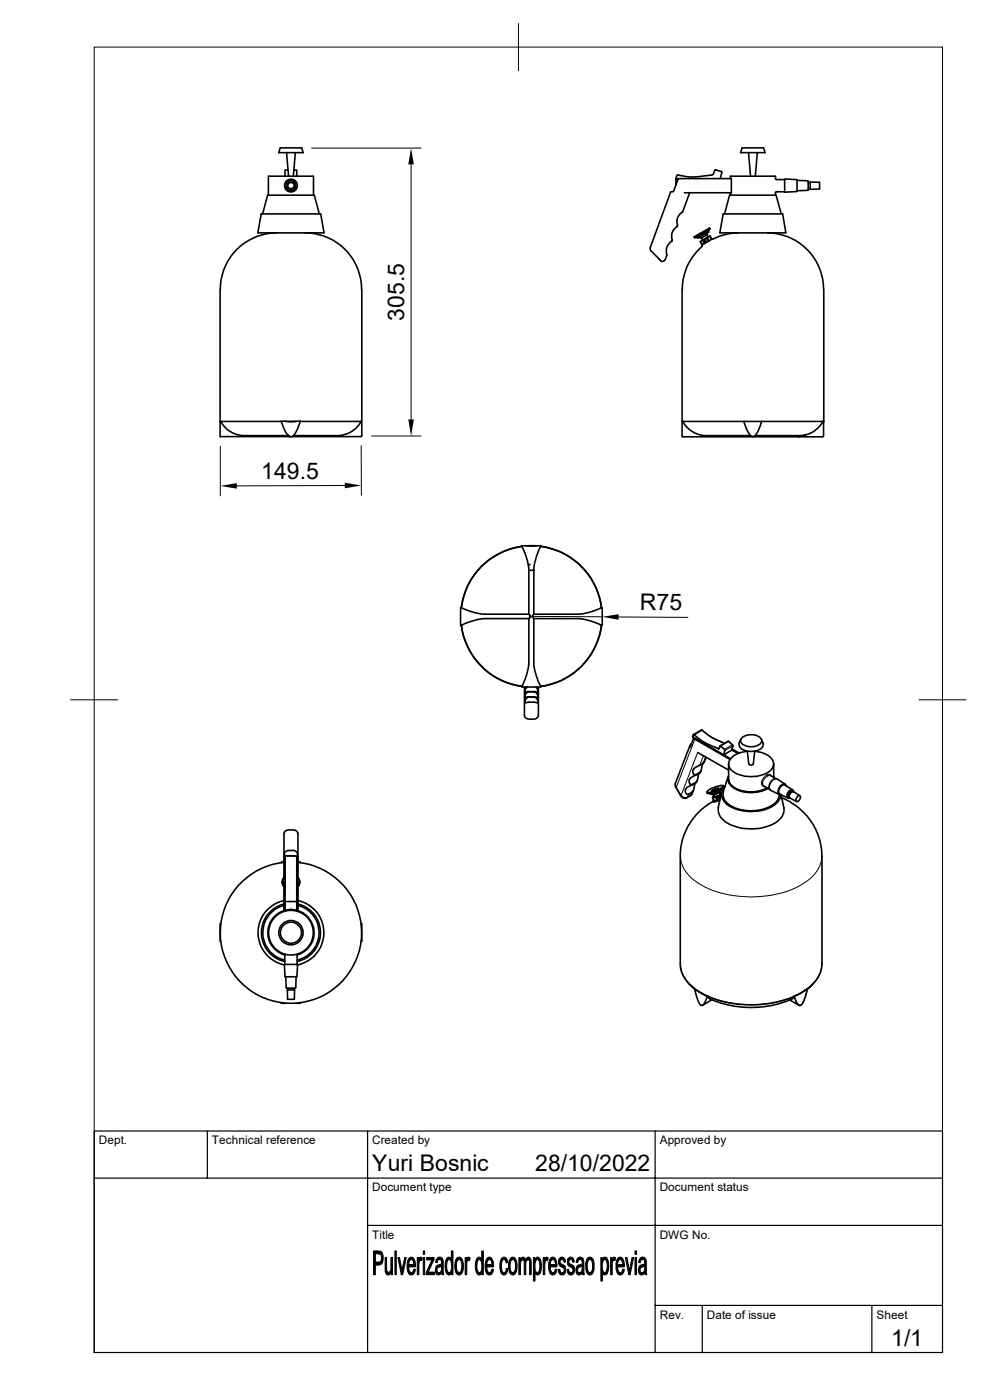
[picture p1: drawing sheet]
<svg xmlns="http://www.w3.org/2000/svg" width="210mm" height="297mm" viewBox="0 0 210 297" stroke-linecap="round" stroke-linejoin="round" font-family="sans-serif">
<defs><g id="words">
<g font-size="4.9">
<text x="85.7" y="68.1" transform="rotate(-90 85.7 68.1)">305.5</text>
<text x="55.4" y="101.6">149.5</text>
<text x="135.8" y="129.5">R75</text>
<text x="79" y="248.5">Yuri Bosnic</text>
<text x="113.5" y="248.5">28/10/2022</text>
<text x="189.1" y="285.6">1/1</text>
</g>
<g font-size="2.5">
<text x="21" y="242.7">Dept.</text>
<text x="45" y="242.7">Technical reference</text>
<text x="78.9" y="242.7">Created by</text>
<text x="140" y="242.7">Approved by</text>
<text x="79" y="252.8">Document type</text>
<text x="139.9" y="252.8">Document status</text>
<text x="79" y="262.8">Title</text>
<text x="139.9" y="262.8">DWG No.</text>
<text x="140" y="279.7">Rev.</text>
<text x="149.9" y="279.7">Date of issue</text>
<text x="186" y="279.7">Sheet</text>
</g>
</g></defs>
<g fill="none" stroke="#000" stroke-width=".34">
<path d="M59.4 31.4h4.6l.3 1h-5.2zM60.8 32.4l.4 5M61.1 36.1l-.6 .1v1.2M62.4 36.1l.5 .1v1.2v-.2M62.7 32.4l-.5 5M143.4 37.9h.1M143.4 37.9v1.4M143.4 37.9h.5M151.1 37.1l-2.2 .3a11.1 11.1 0 0 1-5.1-.3l-.2 .2-.2 .6M151.3 36.9l-.2 .2M151.3 36.9l.4-.8 1.3 .3 .1 .2-.3 1.3M154.9 37.9v-.5h9.6l.1 .7h1.9"/>
<path d="M157.4 31.4h4.6l.3 1h-5.2zM158.8 32.4l.4 5M160.7 32.4l-.5 5M166.5 38.1v2.6M166.6 38l-.1 .1M166.6 38l2.4 .1M169 38.1v.1M169.1 38.2v2.4M169.1 38.3l2.3 .1M171.4 38.4v2l-2.3 .1M171.4 38.7h.5M171.9 38.7v1.4h-.5"/>
<path d="M171.9 38.7h2v1.4l-1.9 .1M55.4 45.4h12.6l.7 4h-14zM55.7 45.4l1.1-4h9.9l1 4M56.9 41.4v-4h9.6v4M58.7 49.4a12 12 0 0 0-12 12M64.7 49.4a12 12 0 0 1 12 12M145.2 40.9h10v-3h-11.3l-.9 2.4a.45 .45 0 0 1-.2 .4 .45 .45 0 0 1-.5 0l-4.4 11.9 .2 .7 1.9 1.9a.57 .57 0 0 0 .6 .3 .57 .57 0 0 0 .5-.4M146.3 40.9l-1.5 4-.6 .6-.5 .7-.1 .7 .1 1.1-.7 .6-.4 .6-.1 1.6a.46 .46 0 0 1-.3 .6l-.8 1.1v1.1l.1 .5-.4 1M147.2 50.2l3.3-1.9 .1 .3-2.9 1.7-.3 .2zM148.8 50.5l.3 .5-.5 .2M148.9 52v.2M149 52.2a11.9 11.9 0 0 0-4.3 9.2"/>
<path d="M149.2 50.9l-.1 .1 .3 .6M149.4 50.8l-.2 .1 .4 .7M149.9 50.5l-.4 .2M149.9 49.5l.2 .3-1.2 .7h-.2l-.2-.3M150 49.8l.2 .5M150 50.4l-.1 .1 .4 .7M150.2 49l.1 .3-2.1 1.2-.2-.2M150.3 48.8l.1 .1-1.3 .8-1.4 .7v-.1M150.5 50.1l.5 .7-.6 .3-.5 .3-.4-.7-.1 .1 .3 .7-.7 .4-.5-.7 .5 .8M150.5 50.1l.5 .7 .3-.1M150.5 50.1l-.5 .3 .4 .7M153.4 45.4h12.6l.7 4h-14z"/>
<path d="M153.7 45.4l1.1-4h9.8l1.1 4M154.9 40.9v.5M156.7 49.4l-1.8 .1-1.8 .5-1.8 .7M162.7 49.4a12 12 0 0 1 12 12M164.7 40.7h1.8M164.7 40.7l-.2 .1v.6M169 40.6l-2.5 .1M171.9 40l.1 .1M46.7 61.4v28M76.8 61.4v28M144.7 61.4v28M174.8 61.4l-.1 28"/>
<path d="M46.7 89.4h.2a5.9 5.9 0 0 0 6 3h8.3M46.7 89.4v3.2h14.8M46.8 89.4h12.8M61 89.4h1.5M61.1 92.3l.3 .3M61.9 92.6h14.7M63.7 89.4a7.2 7.2 0 0 1-1.5 3.1 .98 .98 0 0 1-1.5-.7l-1.1-2.4h2.9M76.6 89.4a5.9 5.9 0 0 1-6 3h-8.4M76.6 89.4h.2v3.1M76.6 89.4h-14.1M76.6 89.4h.1M76.7 92.5l-.1 .1"/>
<path d="M144.9 89.4a5.9 5.9 0 0 0 6 3h8.4M158 89.4h-13.3v3.1l29.9 .2 .1-.2M161.6 89.4h-3.8l.9 2.4a.9 .9 0 0 0 1.4 .7l.9-1.3 .6-1.8h13M169.5 92.6v.1M170.7 92.3v.3M174.6 89.4h.1v3.1M174.6 89.4h.1M174.6 89.4a5.7 5.7 0 0 1-5.6 3h-8.9M110.7 115.9h.1M110.7 115.9a15 15 0 0 0-12.8 13M110.7 115.9l.7 1.6 .8 3v9.8M111.6 115.8h2.2"/>
<path d="M112 115.8h1.5M112.1 119.8h.3M114.7 115.9a15 15 0 0 1 12.9 13M114.7 115.9v-.1h-4v.1M114.7 115.9l-1 2.5-.5 2.6M97.9 128.9l1.8 .8 2.7 .6h9.8M97.9 132.7a15.1 15.1 0 0 0 12.8 12.9M97.9 128.9h-.2v3.8h.2M112.2 131.2h-9.6l-2.4 .5-2.3 1M112.2 131.2v9.7l-.5 2.4-1 2.3M112.2 130.3v.1a.44 .44 0 0 1 .3 .4 .44 .44 0 0 1-.3 .4M112.4 121h.8"/>
<path d="M113.2 131.2h9.7l2.4 .5 2.3 1M113.2 131.2v9.9l.6 2.4 .9 2.1M113.2 121v9.3M113.2 121h.1M113.2 130.3v.1a.45 .45 0 0 0-.3 .4 .45 .45 0 0 0 .3 .4M127.6 128.9l.2 .1v3.6l-.2 .1M127.6 128.9l-2.5 1-2.1 .4h-9.8M127.6 132.7a14.9 14.9 0 0 1-12.9 12.9M127.6 128.9h.1M110.7 145.6v.2h4v-.2M110.7 145.6h.1M111.3 145.8v5.8a1 1 0 0 0 .9 1h1a.94 .94 0 0 0 1-1v-5.8"/>
<path d="M111.8 145.8a.67 .67 0 0 0-.3 1.1l.7-.2M112.2 147.9a.98 .98 0 0 0-.8 1.2l2.3-.1a.27 .27 0 0 0 .3 .1 .27 .27 0 0 0 .1-.3l-.2-.6-.7-.3M112.2 146.8l-.4 .1-.4 .6a.28 .28 0 0 0 0 .5 .28 .28 0 0 0 .4-.1h.4M112.2 147.9h1M112.2 146.7h1M113.2 146.8l.5 .1 .3 .5a.31 .31 0 0 1 .1 .5 .31 .31 0 0 1-.5 0h-.4M113.7 145.8a.67 .67 0 0 1 .3 1.1l-.8-.2M114.7 145.6h.1M146.4 158.1l-3.2 8.3 .1 .6 1.1 1.8a1 1 0 0 0 1.3 .4l1-.5 .4-1.1M146.4 158.5l.8-1.9 7.7 4.4M146.6 157.8v.1M146.7 157.9l-.3 .2v.4"/>
<path d="M147 156.4l.3 .2M147 156.4l.1-.6 1.7-.9h.2a12.4 12.4 0 0 0 4.7 2.8M147.2 156.5l.2 .3M147.3 156.5l6.2 3.6M147.4 156.8l7.4 4.3M148 159.6l6.6 3.8M152.5 158.8l.3-.6 1.8-.9 .9 .9-.3 .9 1.3 .7M152.6 158.7h.1M155.2 159.2l-1.6 .9M156.7 159.7l-1.4-.7 1.3 .8M157.1 156.8a1.44 1.44 0 0 0-.2 1.6 3.5 3.5 0 0 0 4.9 0 1.44 1.44 0 0 0-.3-1.6M157.5 156.4a3.2 3.2 0 0 1 3.9 .2 .9 .9 0 0 1-.6 1.5 2.89 2.89 0 0 1-3.7-.7 .9 .9 0 0 1 .4-1z"/>
<path d="M158.4 159.4a4.2 4.2 0 0 0-3.8 2.4 2.52 2.52 0 0 0 2.2 2.5 6.8 6.8 0 0 0 6.9-1.1 1.87 1.87 0 0 0-.6-2.8l-1.6-.8-1.2-.2M158.5 159.4l.3 2.7M160.1 159.4l-.3 2.7a.55 .55 0 0 1-.9 0M145.6 167.2l2-1.1-.7 1.9-.8 .5a.72 .72 0 0 1-.7-.5 .72 .72 0 0 1 .2-.8zM147.9 165.6l-.3 .5M148.7 163.5l-.2 .5-2.1 1.2a.69 .69 0 0 0-.2 .8 .69 .69 0 0 0 .7 .4l1-.7 .5-1.7M149.8 160.7l-.5 1.1-2.1 1.3a.71 .71 0 0 0-.2 .8 .71 .71 0 0 0 .7 .4l.9-.6 .6-1.8M149.9 168.1l.1 .2M150.1 167.9a4.9 4.9 0 0 1 3.3-1.2 5 5 0 0 1-3.5 1.4zM151 167.8l.9-.5 .5-.1a1.15 1.15 0 0 1-1.1 .6zM151.1 169.2h.1M151.2 169.2l.2 .8"/>
<path d="M151.3 168.9l.2 .1-.3 .2M151.3 168.9l.1 .2M151.3 170l-.5 .3a13.3 13.3 0 0 0-6.5 11.4v22.8a7.2 7.2 0 0 0 3.7 5.7l1.6 .9M151.3 169.9l.1 .1M151.3 169.9v.2M151.3 169.9h.1M151.4 169.8l-.1 .1M151.4 170h.1M151.5 168.8l-.2 .1M151.8 169.1l-.5 .1 .2 .8 1.2-.3-.3-.7h-.4l.3 .7h.4M152 169l-.2 .1 .3 .7 .2-.1M152.1 169.8l-.6 .2"/>
<path d="M152.4 171.3a3.5 3.5 0 0 0 2.5 3.7 11 11 0 0 0 9.9-.7l.5-.4a2.85 2.85 0 0 0 1-2.6M152.5 168.9l-.2 .1M152.7 168.1l.1 .4-.6 .4-.6 .1-.2-.4M152.7 167.9a1.53 1.53 0 0 1-1.4 .7v-.2M152.7 168.7l-.2 .2 .3 .6M152.8 168.6l.1 .4M152.8 168.4h.2M153 168.6h-.2l.1 .3M153.1 167.4v.1M153.1 167.5l-1.1 .7-.9 .3-.4-.1M153.1 168.1l-.7 3.3M153.2 167.3l-.2 .1a4.7 4.7 0 0 1-2.5 .9"/>
<path d="M153.4 166.7l.1 .2a5 5 0 0 1-3.5 1.4M153.5 160.1h.1M153.5 160.1l1.4 .9M153.5 167.9a2.67 2.67 0 0 0 1.8 3.2 8.9 8.9 0 0 0 9.2-.8 2.59 2.59 0 0 0 .8-1.7M153.8 166.8a2.54 2.54 0 0 0 .8 4.1 9.6 9.6 0 0 0 9.9-.3l.4-.3a2.3 2.3 0 0 0 .7-1.7M154.5 164.8l-1.1 3.1M154.6 162.1v3.2a3.3 3.3 0 0 0 3 2.6 8 8 0 0 0 5.3-.7M154.6 164.6a2.08 2.08 0 0 0 1.4 2.7 7.6 7.6 0 0 0 6.9 0M162.1 166.8l1.1 .6M163.4 164.5l1.1 .7M164.1 164.6l.1 .4M164.1 162.1v2.8"/>
<path d="M164.2 164.8l.1 .2M165.8 169.2l1.8 .9 2.1 1.6a13.4 13.4 0 0 1 4.7 10v22.8a6.7 6.7 0 0 1-3.1 5.3M166.8 166.7l-.2-.3-1.8-1.2h-.4l-.8 .5-.4 1.1v.5l.2 .3 2 1h.3l.6 2.8M168.1 167.9a.71 .71 0 0 0-.8 .4 .71 .71 0 0 0 .2 .9M168.3 167.9l-.2-.3-1.6-1.1a1.27 1.27 0 0 0-1.1 1.9l1.7 .9h.5M169.2 169l.3-.2a.73 .73 0 0 1 .2 .8 .73 .73 0 0 1-.7 .4l-.1-.5zM169.7 168.8l-1.3-.8a.83 .83 0 0 0-.8 .4 .83 .83 0 0 0 0 .9l1.4 .8M46.8 196h-.1v3.7h.1M59.9 187.1v.6l.3 .4M60.2 186.1a1.43 1.43 0 0 0 0 1.9M60.2 193.3v-16.3a1 1 0 0 1 1-.9h1a.94 .94 0 0 1 1 .9v16.3M60.2 183a15 15 0 0 0-11.2 22.8 15 15 0 0 0 25.4 0 15 15 0 0 0-11.2-22.8"/>
<path d="M60.2 182.9h-.5v.1M60.2 193.2a4.9 4.9 0 0 0-3.4 4.8 4.9 4.9 0 0 0 3.6 4.6M60.2 192.1a6 6 0 0 0-4.4 5.9 6 6 0 0 0 4.6 5.7M60.2 191.8a6.3 6.3 0 0 0-4.7 6.2 6.3 6.3 0 0 0 4.9 6M60.2 191.1a7 7 0 0 0-5.5 6.8 7 7 0 0 0 5.6 6.8M60.3 182.1l-.1 .4M60.4 181l.6-.5 1.2-.1a.9 .9 0 0 1 .9 .8v12l-1.5-.2-1.3 .2v-12.2M60.5 191.2v-9.5l2.4-.1v11.6l-.9-.2-1.5 .2v-2M60.5 191.2h2.4M61 181.6h.1M62.4 181.6h.1M63.1 182.1l.1 .4"/>
<path d="M63.2 182.9h.5v.1M63.2 191.1a7 7 0 0 1 5.5 6.8 7 7 0 0 1-5.6 6.8M63.2 186.1a1.43 1.43 0 0 1 0 1.9M63.2 193.2a4.9 4.9 0 0 1 3.4 4.8 4.9 4.9 0 0 1-3.6 4.6M63.2 192.1a6 6 0 0 1 4.5 5.9 6 6 0 0 1-4.7 5.7M63.2 191.8a6.3 6.3 0 0 1 4.8 6.2 6.3 6.3 0 0 1-5 6M63.6 187.1l-.1 .6-.3 .4M76.7 196l.1 3.6-.2 .1M59.6 212.7l.1 .2h.9M59.6 212.7h.1M60.3 202.4l.1 .2M60.3 204.7l.2 2.5h2.4l.2-2.5"/>
<path d="M60.4 202.6v2h2.6v-2M60.4 204.6l-.1 .1M60.6 207.2l.2 2.4M60.8 209.6h1.9M61 209.6v.4h1.4M61 210v2h1.4v-2M62.4 209.6v.4M62.8 207.2l-.1 2.4M63 204.6l.1 .1M63.2 202.4l-.2 .2M63.7 212.8l-.9 .1M146.1 208.6l1.3 1.2"/>
<path d="M147.4 209.9l1 3a.56 .56 0 0 0 .6 .4 .56 .56 0 0 0 .5-.5l.5-1.4M147.4 209.8v.1l2.6 1.5 .1-.1M149.6 211.1l.6 .2M150.1 211.4h.1M150.1 211.3l.1 .2a10.5 10.5 0 0 0 4.3 1.7l2.8 .5h2.5l2.8-.2 2.8-.6a6.6 6.6 0 0 0 2.9-1.3l.1-.2M150.1 211.4l3.7 1.2 3 .5 2.1 .1 2.5-.1 2.4-.3 2-.5 2.6-.9M151 212.1l-1.9 1.2M168.4 211.4h.1M169.1 211l-.7 .4M170.3 210.5l-.8 .4M170.7 210.1l-2.3 1.3M171.2 209.8l-.5 .3"/>
<path d="M171.3 209.7v.1M171.3 209.8l-.6 .3M171.3 209.8l-.7 2.4a1.16 1.16 0 0 1-1.1 1.1l-2-1.2M172.6 208.6l-1.3 1.3"/>
<circle cx="61.7" cy="39.4" r="1.09"/>
<circle cx="61.7" cy="39.4" r="1.36"/>
<circle cx="61.7" cy="39.4" r=".68"/>
<circle cx="61.7" cy="39.4" r=".77"/>
<circle cx="61.7" cy="197.9" r="4.7"/>
<circle cx="61.7" cy="197.9" r="2.58"/>
<circle cx="61.7" cy="197.9" r="2.24"/>
</g>
<g fill="none" stroke="#000" stroke-width=".21">
<path d="M20 10h179.9v276.9h-179.9zM110 5v10M66.1 31.4h23.2M87.2 34.9v54.1M46.7 94.7v10.5M76.6 94.6l.1 10.5M78.8 92.5h10.5M73.2 103l-23 .1M112.7 130.8l15.1 .1M131.2 130.9l14.7 .1M15 148.5h10M147.1 155.9v.1"/>
<path d="M147.1 156h.1a13.3 13.3 0 0 0 5.2 2.9l.4-.5M147.1 156l-.1 .4M147.2 155.8h.1a13.6 13.6 0 0 0 5.1 3M147.3 155.9v.1M147.3 156.5v.2M147.4 156.8l-3.9 10.2M148 159.6l-3.5 9.1M148.8 154.9h.1M148.9 154.9a13.1 13.1 0 0 0 4.8 2.8M148.9 154.9l-1.5 1M149 154.9l-.1 .1M152.4 158.8h.1"/>
<path d="M152.4 158.8v.1M152.6 158.7v.1M152.6 158.7l-.2 .1M152.8 158.3l.8 .7M152.8 158.2h.2M153 158.2l.8 .7M153 158.2l-.1 .1M153.6 159.1l.1 .1M153.7 159.1l.1 .1M153.7 159.2l-.2 .9M153.8 159h-.1M153.8 159v.2"/>
<path d="M154.4 157.3h.2M154.6 157.4h.1M154.6 157.3l.8 .7-1.6 .9M154.6 157.3l-1.6 .9M155.4 158h.1M155.4 158v.3M155.4 158.2h.1M155.4 158.3l-1.6 .9-.2 .9M155.4 158.3l-.2 .9M194.9 148.5h10M143.3 166.1v.7l.2 .2M143.5 167h-.1"/>
<path d="M143.5 167l1 1.7M144.5 168.7l-.1 .1M144.5 168.7l.7 .5 .6-.1M145.8 169.1l-.1 .1M146.1 168.5l-.3 .6M146.8 168.1l-.2 .6-.8 .4M146.8 168.4l-.4 .4M146.9 166.4v.1M147.6 166v.1M147.7 164.3v.1M148.4 163.9l-.1 .1M149.2 160.3l-.7 2"/>
<path d="M149.7 160.6l-.6 1.3M151.3 169.9h.1M151.5 169.9l-.1 .1M152.7 169.8l-1.3 .4h-.1v-.1M152.7 169.5l-.1 .1M162.7 164.4a1.87 1.87 0 0 0-1 2.3l.2 .2 .5 .1M162.7 164.4l.2 .2M162.7 164.4a.47 .47 0 0 1 .8 .2M162.9 164.6l-.5 .3a1.17 1.17 0 0 0-.3 1.9M163.4 164.5l-.5 .1M164.9 165.3a1.49 1.49 0 0 0-1.7 1.6l.1 .4 .2 .3M166.5 166.3a1.54 1.54 0 0 0-1.4 2.1l.2 .1"/>
<path d="M166.7 166.7a.75 .75 0 0 0-.8-.2 .75 .75 0 0 0-.5 .7l-.2 .5a.55 .55 0 0 0 .4 .8M168.1 167.5a1.25 1.25 0 0 0-1.1 1.8M168.3 167.9l-.1-.1a.95 .95 0 0 0-1 .3 .95 .95 0 0 0 0 1.1h.3M168.4 168a.87 .87 0 0 0-.8 1.3M144.4 181.7a7.5 7.5 0 0 0 4.4 6 23.3 23.3 0 0 0 21.1 0 7.5 7.5 0 0 0 4.4-6M144.4 204.5a7.2 7.2 0 0 0 3.7 5.7l1.5 .9M150.2 211.3a24.3 24.3 0 0 0 18.2 .1l.5 1.3 .5 .5M170.7 210.1l-1.6 .9M171.3 209.8l-.4 1.6-.6 1.4a.53 .53 0 0 1-.5 .5 .53 .53 0 0 1-.6-.4l-.7-1.5M174.3 204.5a6.9 6.9 0 0 1-3 5.2"/>
</g>
<circle cx="152.7" cy="168.3" r=".17" fill="#000"/>
<path d="M20 239.9h179.9v47h-179.9zM44 239.9v10M78 239.9v47M139 239.9v47M20 249.9h179.9M78 260h121.9M139 276.9h60.9M149 276.9v10M185 276.9v10" fill="none" stroke="#000" stroke-width=".25"/>
<g fill="#000" stroke="#000" stroke-width=".21">
<path d="M79.2 265.4h1.4l.6 .6h-1.6v1.8h1.5l-.5 .6h-1v2h-.4z" fill-rule="evenodd"/>
<path d="M80.3 266h.9l.1 .4-.2 1.4h-1.5h.7a1.06 1.06 0 0 0 .4-1.7z" fill-rule="evenodd"/>
<path d="M81.7 266.8h.3l.1 2.9 .3 .3h.5a.63 .63 0 0 1-.7 .5 .63 .63 0 0 1-.5-.8z" fill-rule="evenodd"/>
<path d="M82.4 270l.6-.1-.1 .1z" fill-rule="evenodd"/>
<path d="M82.9 266.8h.4v3.6h-.3v-.5l-.3-.1 .2-.6z" fill-rule="evenodd"/>
<path d="M83.8 265.4h.3v5h-.3z" fill-rule="evenodd"/>
<path d="M84.4 266.8h.4l.5 2.9-.2 .7z" fill-rule="evenodd"/>
<path d="M85.9 266.8h.3l-.8 3.6h-.3z" fill-rule="evenodd"/>
<path d="M86.6 267.3l.6-.1-.3 .2-.2 .9h1.4v.5h-1.4l.2 .9 .4 .3h-.7a4.2 4.2 0 0 1 0-2.7z" fill-rule="evenodd"/>
<path d="M86.9 266.8a.82 .82 0 0 1 .8 .1 .82 .82 0 0 1 .4 .8v.6h-1.4h1.1l-.3-1-.9-.1z" fill-rule="evenodd"/>
<path d="M86.6 270h.8l.4-.8 .3 .1a.93 .93 0 0 1-1.2 1.1z" fill-rule="evenodd"/>
<path d="M88.5 266.8h.3v.5h.4l-.1 .1-.2 .4v2.6h-.4z" fill-rule="evenodd"/>
<path d="M89 266.8a.31 .31 0 0 1 .6 .1l-.1 .6-.7-.2z" fill-rule="evenodd"/>
<path d="M89.8 266.8h.3v3.6h-.3z" fill-rule="evenodd"/>
<path d="M89.8 265.4h.3v.7h-.3z" fill-rule="evenodd"/>
<path d="M91.7 267.3l.4-.1-1.3 2.7-.4 .5v-.5z" fill-rule="evenodd"/>
<path d="M90.5 266.8h1.6v.4l-1.6 .1z" fill-rule="evenodd"/>
<path d="M90.8 269.9h1.4v.5h-1.8z" fill-rule="evenodd"/>
<path d="M92.5 267.2h.7a.54 .54 0 0 0-.4 .7l-.4-.1z" fill-rule="evenodd"/>
<path d="M92.5 268.6h1.1a1.17 1.17 0 0 0-.9 .9l.1 .4 .8 .1a.69 .69 0 0 1-.9 .4 .69 .69 0 0 1-.3-.9z" fill-rule="evenodd"/>
<path d="M93.1 270h.6z" fill-rule="evenodd"/>
<path d="M92.7 267a.78 .78 0 0 1 1-.2 .78 .78 0 0 1 .3 .9l.1 2.7h-.3l-.1-.4h-.4l.3-.5 .1-.9h-1l.1-.2a.68 .68 0 0 0 .8-.3 .68 .68 0 0 0-.1-.8l-1-.1z" fill-rule="evenodd"/>
<path d="M94.9 266.9l.4-.2 .5 .5h-.6a2.27 2.27 0 0 0-.3 2.4l.4 .4h-.6l-.3-1.1a2.93 2.93 0 0 1 .5-2z" fill-rule="evenodd"/>
<path d="M94.7 270h1.1a.57 .57 0 0 1-.6 .5 .57 .57 0 0 1-.5-.5z" fill-rule="evenodd"/>
<path d="M95.8 265.4h.3v5h-.3v-.4h-.4a2.43 2.43 0 0 0-.1-2.8h.5z" fill-rule="evenodd"/>
<path d="M96.7 267.2h.7a1.48 1.48 0 0 0-.5 1.9l.1 .6 .4 .3h-.7l-.1-.3-.1-1.4z" fill-rule="evenodd"/>
<path d="M96.9 266.9a.82 .82 0 0 1 1 0 .82 .82 0 0 1 .3 .8l.1 .6a2.13 2.13 0 0 1-.8 2.2l-.5-.1-.3-.4h.7a2.08 2.08 0 0 0 .4-2.4l-.3-.4h-.8z" fill-rule="evenodd"/>
<path d="M98.7 266.8h.3v.5h.4l-.4 .8v2.3h-.3z" fill-rule="evenodd"/>
<path d="M99.2 266.7h.2l.3 .2-.1 .6-.6-.2z" fill-rule="evenodd"/>
<path d="M101.2 267l.5-.3 .5 .5h-.5a2.09 2.09 0 0 0-.4 2.3l.4 .5h-.6l-.2-.7v-1.4z" fill-rule="evenodd"/>
<path d="M101.1 270h1.1a.55 .55 0 0 1-.5 .5 .55 .55 0 0 1-.6-.5z" fill-rule="evenodd"/>
<path d="M102.2 265.4h.3v5h-.3v-.4h-.3a2.43 2.43 0 0 0-.1-2.8h.4z" fill-rule="evenodd"/>
<path d="M103.2 267.2h.6l-.3 .1-.2 1h1.4v.5h-1.4l.1 .9 .4 .3h-.6l-.2-.6-.1-1.1z" fill-rule="evenodd"/>
<path d="M103.4 266.9a.73 .73 0 0 1 .8-.1 .73 .73 0 0 1 .4 .7l.1 .8h-1.4h1.1l-.1-.7-.3-.3-.8-.1z" fill-rule="evenodd"/>
<path d="M103.2 270h.8l.4-.8 .3 .1a.93 .93 0 0 1-1.2 1.1z" fill-rule="evenodd"/>
<path d="M106.3 267a.64 .64 0 0 1 .7-.3 .64 .64 0 0 1 .5 .5h-.6a1.64 1.64 0 0 0-.5 2l.2 .5 .3 .3h-.6a4.1 4.1 0 0 1 0-3z" fill-rule="evenodd"/>
<path d="M106.3 270l.8-.1 .3-.8 .3 .1a1.13 1.13 0 0 1-.9 1.3z" fill-rule="evenodd"/>
<path d="M106.9 267.2h.6l.2 .6-.3 .1-.2-.5z" fill-rule="evenodd"/>
<path d="M108.1 267.2h.7a1.17 1.17 0 0 0-.6 1.4l.2 1.1 .4 .3h-.7l-.1-.3-.1-1.4z" fill-rule="evenodd"/>
<path d="M108.4 266.8a.84 .84 0 0 1 1.2 .9l.1 .6a2.13 2.13 0 0 1-.8 2.2l-.5-.1-.3-.4h.7a2.16 2.16 0 0 0 .2-2.7l-.9-.1z" fill-rule="evenodd"/>
<path d="M110.1 266.8h.3v.5h.3l-.3 .7v2.4h-.3z" fill-rule="evenodd"/>
<path d="M110.4 267.2l.5 .1h-.5z" fill-rule="evenodd"/>
<path d="M110.7 266.8l.5-.1 .3 .6-1.1-.1z" fill-rule="evenodd"/>
<path d="M111.1 267.3h.9l-.3 .2-.2 .4v2.5h-.3v-2.6z" fill-rule="evenodd"/>
<path d="M111.8 266.8a.62 .62 0 0 1 .7 .1 .62 .62 0 0 1 .2 .6v2.9h-.3v-2.8l-.3-.3-.6-.1z" fill-rule="evenodd"/>
<path d="M113.2 266.8h.3v.5h.3a2.42 2.42 0 0 0 .1 2.7h.7h-1.1v1.8h-.3z" fill-rule="evenodd"/>
<path d="M113.5 267.1l.5 .1-.5 .1z" fill-rule="evenodd"/>
<path d="M113.7 266.9a.65 .65 0 0 1 .7-.1 .65 .65 0 0 1 .3 .6l.2 .7-.1 1.5-.2 .4h-.6a2.36 2.36 0 0 0 .3-2.7l-.8-.2z" fill-rule="evenodd"/>
<path d="M113.5 270h1.1a.56 .56 0 0 1-.6 .5 .56 .56 0 0 1-.5-.5z" fill-rule="evenodd"/>
<path d="M115.2 266.8h.3v.5h.5l-.2 .1-.2 .4v2.6h-.4z" fill-rule="evenodd"/>
<path d="M115.7 266.8a.31 .31 0 0 1 .6 .1l-.1 .6-.7-.2z" fill-rule="evenodd"/>
<path d="M116.6 267.2h.7l-.5 .4v.7h1.4v.5h-1.5l.2 .9 .4 .3h-.7l-.2-.6v-1.1z" fill-rule="evenodd"/>
<path d="M116.8 266.9a.8 .8 0 0 1 .9 0 .8 .8 0 0 1 .4 .8l.1 .6h-1.4h1v-.5l-.3-.5-.9-.1z" fill-rule="evenodd"/>
<path d="M116.6 270h.8l.4-.8 .4 .1a.93 .93 0 0 1-1.3 1.1z" fill-rule="evenodd"/>
<path d="M118.6 267.2h.6a.57 .57 0 0 0-.4 .7 .57 .57 0 0 0 .6 .4 1.23 1.23 0 0 1 .6 1.2 1.23 1.23 0 0 1-.7 1l-.5-.2-.2-.3h.7a.65 .65 0 0 0 .4-.7 .65 .65 0 0 0-.7-.6 1.27 1.27 0 0 1-.4-1.5z" fill-rule="evenodd"/>
<path d="M118.4 269.3l.3-.1 .3 .7 .3 .1h-.7z" fill-rule="evenodd"/>
<path d="M118.8 266.8a.78 .78 0 0 1 .9 .1 .78 .78 0 0 1 .3 .8l-.4 .1-.3-.6h-.7z" fill-rule="evenodd"/>
<path d="M120.4 267.2h.7a.57 .57 0 0 0-.4 .7 .57 .57 0 0 0 .6 .4 1.23 1.23 0 0 1 .6 1.2 1.23 1.23 0 0 1-.8 1l-.4-.2-.3-.3h.7a.65 .65 0 0 0 .4-.7 .65 .65 0 0 0-.6-.6 1.27 1.27 0 0 1-.5-1.5z" fill-rule="evenodd"/>
<path d="M120.3 269.3l.3-.1 .2 .7 .3 .1h-.7z" fill-rule="evenodd"/>
<path d="M120.7 266.8a.78 .78 0 0 1 .9 .1 .78 .78 0 0 1 .2 .8l-.3 .1-.3-.6h-.8z" fill-rule="evenodd"/>
<path d="M122.4 267.2h.7l-.3 .1-.2 .6-.4-.1z" fill-rule="evenodd"/>
<path d="M122.4 268.6h1.1a1.15 1.15 0 0 0-1 .9l.2 .5h.8a.71 .71 0 0 1-.9 .4 .71 .71 0 0 1-.4-.9z" fill-rule="evenodd"/>
<path d="M122.6 266.9a.8 .8 0 0 1 .9-.1 .8 .8 0 0 1 .4 .9l.1 2.7h-.4l-.1-.4h-.4l.4-.6v-.8h-1l.2-.2a.66 .66 0 0 0 .7-.3 .66 .66 0 0 0 0-.8l-1-.1z" fill-rule="evenodd"/>
<path d="M122.9 270h.6z" fill-rule="evenodd"/>
<path d="M124.5 267.2h.6a1.64 1.64 0 0 0-.5 2l.2 .6 .3 .2h-.6l-.2-.4-.1-1.6z" fill-rule="evenodd"/>
<path d="M124.8 266.8a.89 .89 0 0 1 .9 .2 .89 .89 0 0 1 .3 .8v.5a1.95 1.95 0 0 1-.7 2.2l-.5-.1-.3-.4h.6a1.87 1.87 0 0 0 .5-2.2l-.3-.6h-.8z" fill-rule="evenodd"/>
<path d="M127.5 266.8h.3v.5h.3a2.65 2.65 0 0 0 0 2.7h.8h-1.1v1.8h-.3z" fill-rule="evenodd"/>
<path d="M127.8 267.1l.5 .1-.2 .1h-.3z" fill-rule="evenodd"/>
<path d="M128 266.8a.69 .69 0 0 1 .8 .1 .69 .69 0 0 1 .2 .6l.2 .9-.2 1.2-.1 .4h-.6a2.09 2.09 0 0 0 .4-2.3l-.3-.5-.6-.1z" fill-rule="evenodd"/>
<path d="M127.8 270h1.1a.53 .53 0 0 1-.6 .5 .53 .53 0 0 1-.5-.5z" fill-rule="evenodd"/>
<path d="M129.5 266.8h.3v.5h.4l-.3 .6v2.5h-.4z" fill-rule="evenodd"/>
<path d="M130.1 266.7h.2l.3 .2-.1 .6-.7-.2z" fill-rule="evenodd"/>
<path d="M130.9 267.3l.7-.1-.4 .2-.2 .9h1.5v.5h-1.5l.2 .9 .4 .3h-.7a4.2 4.2 0 0 1 0-2.7z" fill-rule="evenodd"/>
<path d="M131.2 266.8a.84 .84 0 0 1 1.2 .9l.1 .6h-1.5h1.1l-.3-1-.9-.1z" fill-rule="evenodd"/>
<path d="M130.9 270h.8l.4-.8 .4 .1a.96 .96 0 0 1-1.2 1.1z" fill-rule="evenodd"/>
<path d="M132.7 266.8h.3l.5 2.7-.1 .9z" fill-rule="evenodd"/>
<path d="M134.1 266.8h.3l-.7 3.6h-.3z" fill-rule="evenodd"/>
<path d="M134.7 266.8h.3v3.6h-.3z" fill-rule="evenodd"/>
<path d="M134.7 265.4h.3v.7h-.3z" fill-rule="evenodd"/>
<path d="M135.6 267.2h.7l-.3 .1-.2 .6-.3-.1z" fill-rule="evenodd"/>
<path d="M135.6 268.6h1.1a1.15 1.15 0 0 0-.9 .9l.2 .5h.7a.71 .71 0 0 1-.9 .4 .71 .71 0 0 1-.4-.9z" fill-rule="evenodd"/>
<path d="M135.8 266.9a.8 .8 0 0 1 1-.1 .8 .8 0 0 1 .3 .9l.1 2.7h-.3l-.1-.4h-.4l.3-.6 .1-.8h-1.1l.3-.2a.67 .67 0 0 0 .7-.3 .67 .67 0 0 0 0-.8l-1.1-.1z" fill-rule="evenodd"/>
<path d="M136.2 270h.6z" fill-rule="evenodd"/>
</g>
<path d="M87.2 31.4l.6 3.5h-1.2zM86.6 89h1.2l-.6 3.5zM46.7 103.1l3.5-.6v1.2zM73.2 102.4l3.4 .6-3.4 .6zM127.8 130.9l3.4-.6v1.2z" fill="#000"/>
<use href="#words"/>
</svg>
